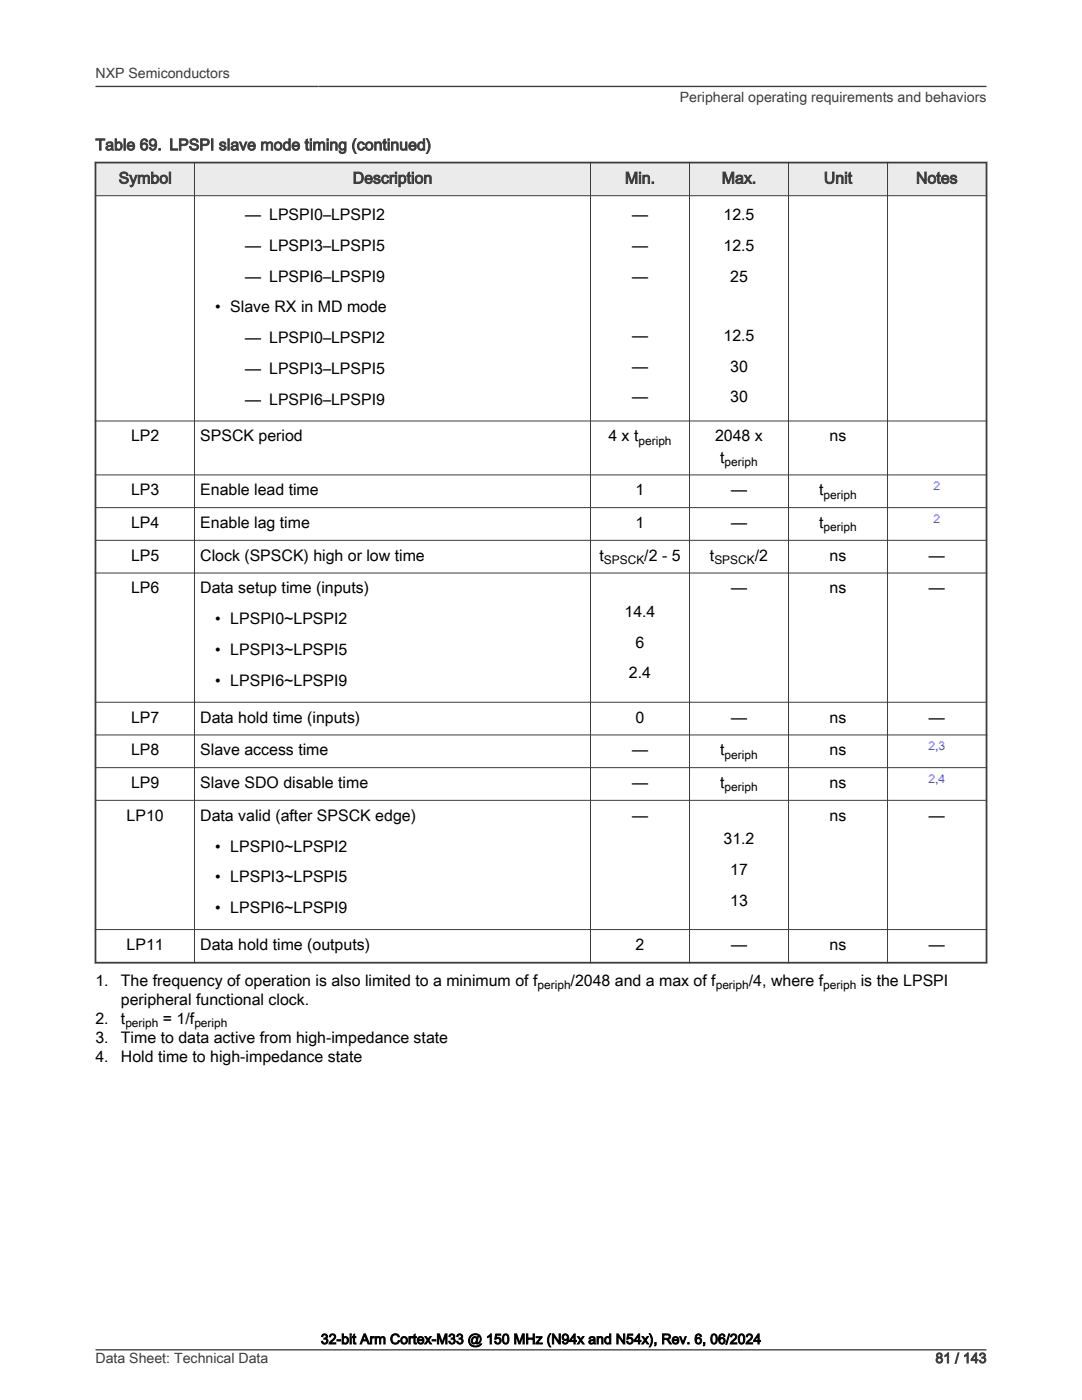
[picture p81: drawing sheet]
<svg xmlns="http://www.w3.org/2000/svg" width="216mm" height="279mm" viewBox="0 0 216 279" stroke-linecap="round" stroke-linejoin="round" font-family="sans-serif">
<defs><g id="words">
<g font-size="3.2" fill="#3c3c3c">
<text x="19" y="30">Table 69. LPSPI slave mode timing (continued)</text>
<text x="23.7" y="36.6">Symbol</text>
<text x="70.4" y="36.6">Description</text>
<text x="124.7" y="36.6">Min.</text>
<text x="144" y="36.6">Max.</text>
<text x="164.4" y="36.6">Unit</text>
<text x="182.8" y="36.6">Notes</text>
</g>
<g font-size="3.2">
<text x="49" y="43.9">— LPSPI0–LPSPI2</text>
<text x="126.1" y="43.9">—</text>
<text x="144.4" y="43.9">12.5</text>
<text x="49" y="50">— LPSPI3–LPSPI5</text>
<text x="126.1" y="50">—</text>
<text x="144.4" y="50">12.5</text>
<text x="49" y="56.2">— LPSPI6–LPSPI9</text>
<text x="126.1" y="56.2">—</text>
<text x="145.7" y="56.2">25</text>
<text x="43" y="62.3">• Slave RX in MD mode</text>
<text x="49" y="68.5">— LPSPI0–LPSPI2</text>
<text x="126.1" y="68">—</text>
<text x="144.4" y="68">12.5</text>
<text x="49" y="74.6">— LPSPI3–LPSPI5</text>
<text x="126.1" y="74.2">—</text>
<text x="145.7" y="74.2">30</text>
<text x="49" y="80.7">— LPSPI6–LPSPI9</text>
<text x="126.1" y="80.3">—</text>
<text x="145.7" y="80.3">30</text>
<text x="26.1" y="88.1">LP2</text>
<text x="40" y="88.1">SPSCK period</text>
<text x="121.4" y="88.1">4 x t</text>
<text x="142.7" y="88.1">2048 x</text>
<text x="165.5" y="88.1">ns</text>
<text x="143.7" y="92.3">t</text>
<text x="26.1" y="98.9">LP3</text>
<text x="40" y="98.9">Enable lead time</text>
<text x="126.8" y="98.9">1</text>
<text x="145.9" y="98.9">—</text>
<text x="163.5" y="98.9">t</text>
<text x="26.1" y="105.4">LP4</text>
<text x="40" y="105.4">Enable lag time</text>
<text x="126.8" y="105.4">1</text>
<text x="145.9" y="105.4">—</text>
<text x="163.5" y="105.4">t</text>
<text x="26.1" y="111.9">LP5</text>
<text x="40" y="111.9">Clock (SPSCK) high or low time</text>
<text x="119.6" y="111.9">t</text>
<text x="128.6" y="111.9">/2 - 5</text>
<text x="141.7" y="111.9">t</text>
<text x="150.6" y="111.9">/2</text>
<text x="165.5" y="111.9">ns</text>
<text x="185.3" y="111.9">—</text>
<text x="26.1" y="118.4">LP6</text>
<text x="40" y="118.4">Data setup time (inputs)</text>
<text x="145.9" y="118.4">—</text>
<text x="165.5" y="118.4">ns</text>
<text x="185.3" y="118.4">—</text>
<text x="43" y="124.6">• LPSPI0~LPSPI2</text>
<text x="124.6" y="123.1">14.4</text>
<text x="43" y="130.7">• LPSPI3~LPSPI5</text>
<text x="126.8" y="129.2">6</text>
<text x="43" y="136.9">• LPSPI6~LPSPI9</text>
<text x="125.5" y="135.4">2.4</text>
<text x="26.1" y="144.2">LP7</text>
<text x="40" y="144.2">Data hold time (inputs)</text>
<text x="126.8" y="144.2">0</text>
<text x="145.9" y="144.2">—</text>
<text x="165.5" y="144.2">ns</text>
<text x="185.3" y="144.2">—</text>
<text x="26.1" y="150.8">LP8</text>
<text x="40" y="150.8">Slave access time</text>
<text x="126.1" y="150.8">—</text>
<text x="143.7" y="150.8">t</text>
<text x="165.5" y="150.8">ns</text>
<text x="26.1" y="157.3">LP9</text>
<text x="40" y="157.3">Slave SDO disable time</text>
<text x="126.1" y="157.3">—</text>
<text x="143.7" y="157.3">t</text>
<text x="165.5" y="157.3">ns</text>
<text x="25.3" y="163.8">LP10</text>
<text x="40" y="163.8">Data valid (after SPSCK edge)</text>
<text x="126.1" y="163.8">—</text>
<text x="165.5" y="163.8">ns</text>
<text x="185.3" y="163.8">—</text>
<text x="43" y="170">• LPSPI0~LPSPI2</text>
<text x="144.4" y="168.5">31.2</text>
<text x="43" y="176.1">• LPSPI3~LPSPI5</text>
<text x="145.7" y="174.6">17</text>
<text x="43" y="182.2">• LPSPI6~LPSPI9</text>
<text x="145.7" y="180.7">13</text>
<text x="25.3" y="189.6">LP11</text>
<text x="40" y="189.6">Data hold time (outputs)</text>
<text x="126.8" y="189.6">2</text>
<text x="145.9" y="189.6">—</text>
<text x="165.5" y="189.6">ns</text>
<text x="185.3" y="189.6">—</text>
<text x="19" y="196.8">1.</text>
<text x="24.1" y="196.8">The frequency of operation is also limited to a minimum of f</text>
<text x="113.9" y="196.8">/2048 and a max of f</text>
<text x="149.4" y="196.8">/4, where f</text>
<text x="171.8" y="196.8">is the LPSPI</text>
<text x="24.1" y="200.6">peripheral functional clock.</text>
<text x="19" y="208.2">3.</text>
<text x="19" y="204.4">2.</text>
<text x="24.1" y="208.2">Time to data active from high-impedance state</text>
<text x="24.1" y="204.4">t</text>
<text x="32.5" y="204.4">= 1/f</text>
<text x="19" y="212">4.</text>
<text x="24.1" y="212">Hold time to high-impedance state</text>
</g>
<g font-size="2.8" fill="#3c3c3c">
<text x="19" y="15.6">NXP Semiconductors</text>
<text x="135.7" y="20.4">Peripheral operating requirements and behaviors</text>
<text x="19" y="272">Data Sheet: Technical Data</text>
<text x="186.7" y="272">81 / 143</text>
</g>
<text font-size="2.8" x="64" y="268.2">32-bit Arm Cortex-M33 @ 150 MHz (N94x and N54x), Rev. 6, 06/2024</text>
<g font-size="2.4">
<text x="127.4" y="88.7">periph</text>
<text x="144.6" y="93">periph</text>
<text x="164.3" y="99.5">periph</text>
<text x="164.3" y="106">periph</text>
<text x="120.5" y="112.6">SPSCK</text>
<text x="142.5" y="112.6">SPSCK</text>
<text x="144.6" y="151.4">periph</text>
<text x="144.6" y="157.9">periph</text>
<text x="107.2" y="197.4">periph</text>
<text x="142.8" y="197.4">periph</text>
<text x="164.3" y="197.4">periph</text>
<text x="25" y="205.1">periph</text>
<text x="38.8" y="205.1">periph</text>
</g>
<g font-size="2.4" fill="#00f">
<text x="186.3" y="97.8">2</text>
<text x="186.3" y="104.3">2</text>
<text x="185.3" y="149.7">2,3</text>
<text x="185.3" y="156.2">2,4</text>
</g>
</g></defs>
<path d="M19 32.4h177.8v6.7h-177.8z" fill-rule="evenodd" fill="#ebebeb"/>
<path d="M18.9 32.4h178.1M19 32.3v160M196.8 32.3v160M18.9 192.1h178.1" fill="none" stroke="#3c3c3c" stroke-width=".35"/>
<g fill="none" stroke="#3c3c3c" stroke-width=".2">
<path d="M18.9 39.1h178.1M38.8 32.3v160M117.8 32.3v160M137.6 32.3v160M157.3 32.3v160M177.1 32.3v160M18.9 84h178.1M18.9 94.8h178.1M18.9 101.3h178.1M18.9 107.8h178.1M18.9 114.4h178.1M18.9 140.1h178.1"/>
<path d="M18.9 146.7h178.1M18.9 153.2h178.1M18.9 159.7h178.1M18.9 185.5h178.1"/>
</g>
<path d="M19 17.3h177.8M19.1 269.4h177.7" fill="none" stroke="#3c3c3c" stroke-width=".26"/>
<use href="#words"/>
</svg>
